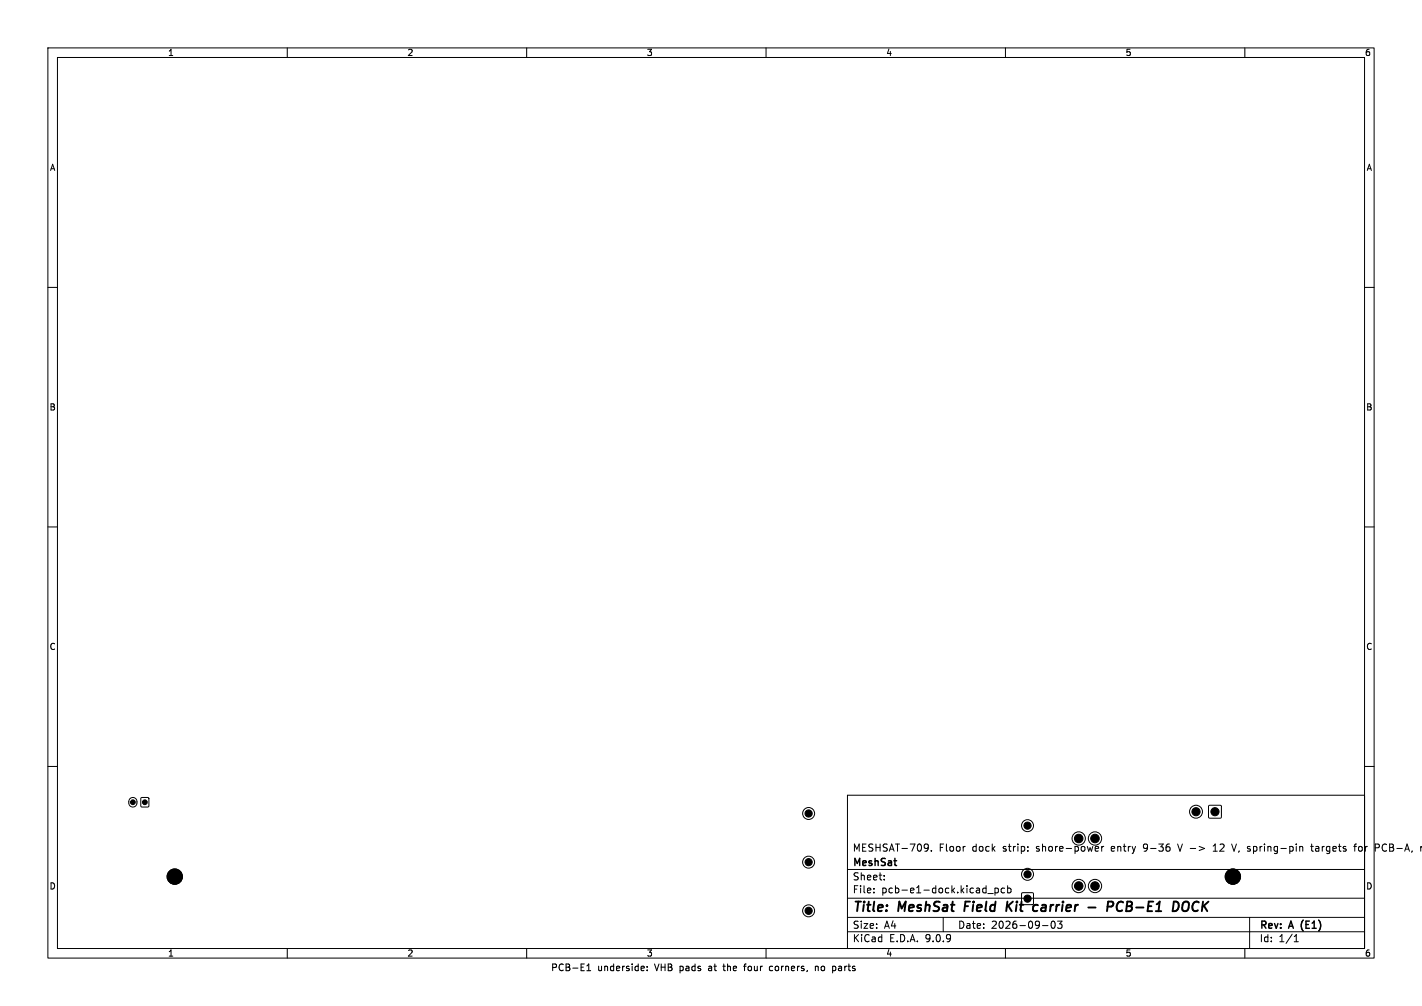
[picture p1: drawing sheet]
<svg xmlns="http://www.w3.org/2000/svg" width="297mm" height="210mm" viewBox="0 0 297 210" stroke-linecap="round" stroke-linejoin="round" font-family="sans-serif">
<defs><g id="words">
<g font-size="2.8">
<text x="178" y="190.9">Title:</text>
<text x="187.7" y="190.9">MeshSat</text>
<text x="202.3" y="190.9">Field</text>
<text x="211.8" y="190.9">Kit</text>
<text x="218.2" y="190.9">carrier</text>
<text x="230.5" y="190.9">-</text>
<text x="235.3" y="190.9">PCB-E1</text>
<text x="249.8" y="190.9">DOCK</text>
</g>
<g font-size="2.1">
<text x="178" y="178">MESHSAT-709.</text>
<text x="196.1" y="178">Floor</text>
<text x="203.1" y="178">dock</text>
<text x="209.6" y="178">strip:</text>
<text x="216.7" y="178">shore-power</text>
<text x="232.5" y="178">entry</text>
<text x="239.3" y="178">9-36</text>
<text x="246.8" y="178">V -&gt;</text>
<text x="254.4" y="178">12</text>
<text x="258.5" y="178">V, spring-pin</text>
<text x="275.3" y="178">targets</text>
<text x="284.5" y="178">for</text>
<text x="288.9" y="178">PCB-A,</text>
<text x="178" y="184">Sheet:</text>
<text x="178" y="181.2">MeshSat</text>
<text x="178" y="186.7">File:</text>
<text x="184.1" y="186.7">pcb-e1-dock.kicad_pcb</text>
<text x="178" y="196.9">KiCad</text>
<text x="178" y="194.1">Size:</text>
<text x="184.7" y="194.1">A4</text>
<text x="185.7" y="196.9">E.D.A.</text>
<text x="193.3" y="196.9">9.0.9</text>
<text x="200" y="194.1">Date:</text>
<text x="207" y="194.1">2026-09-03</text>
<text x="263" y="194.3">Rev:</text>
<text x="263" y="196.9">Id:</text>
<text x="267.1" y="196.9">1/1</text>
<text x="269.4" y="194.3">A</text>
<text x="272.4" y="194.3">(E1)</text>
</g>
<g font-size="1.9">
<text x="114.9" y="203">PCB-E1</text>
<text x="124.9" y="203">underside:</text>
<text x="137.1" y="203">VHB</text>
<text x="142.7" y="203">pads</text>
<text x="149" y="203">at</text>
<text x="152.5" y="203">the</text>
<text x="157.3" y="203">four</text>
<text x="162.9" y="203">corners,</text>
<text x="172.8" y="203">no</text>
<text x="176.8" y="203">parts</text>
</g>
<g font-size="1.8">
<text x="35" y="11.9">1</text>
<text x="85" y="11.9">2</text>
<text x="135" y="11.9">3</text>
<text x="185" y="11.9">4</text>
<text x="235" y="11.9">5</text>
<text x="285" y="11.9">6</text>
<text x="10.3" y="35.9">A</text>
<text x="285.4" y="35.9">A</text>
<text x="10.3" y="85.9">B</text>
<text x="285.3" y="85.9">B</text>
<text x="10.3" y="135.9">C</text>
<text x="285.3" y="135.9">C</text>
<text x="10.3" y="185.9">D</text>
<text x="285.3" y="185.9">D</text>
<text x="35" y="199.9">1</text>
<text x="85" y="199.9">2</text>
<text x="135" y="199.9">3</text>
<text x="185" y="199.9">4</text>
<text x="235" y="199.9">5</text>
<text x="285" y="199.9">6</text>
</g>
</g></defs>
<g fill="none" stroke="#000" stroke-width=".21">
<path d="M10 10h277v190h-277zM12 12h273v186h-273zM60 10v2M110 10v2M160 10v2M210 10v2M260 10v2M10 60h2M285 60h2M10 110h2M285 110h2M10 160h2"/>
<path d="M27.2 166.7a.85 .85 0 0 1 .9-.2 .85 .85 0 0 1 .5 .8v.3a.85 .85 0 0 1-.8 .9 .85 .85 0 0 1-.9-.9v-.5zM29.5 166.5h1.5v1.9h-1.5zM177 166h108v32h-108zM193.3 176.2l.5 .1a.99 .99 0 0 1-.3 1.4h-.3M193.9 176.8l-.2 .3h-.4M194.5 177.6v.1M201.5 176.7h.1M214.7 177.6v.1M214.7 176.8v.1M229 176.7l.4 .1 .1 .3-.8 .1M229.4 177.6l-.4 .1M230.1 176.7v1"/>
<path d="M230.5 176.7l-.4 .3M244 176.2h.2M244.1 176.8l.3 .3v.3l-.3 .3M246 176.2l.5 1.5M252.5 168.2h2.5v2.5h-2.5zM253.4 177.7h.8M253.4 176.6l.4-.4v1.5M257.2 176.2l.5 1.5 .5-1.5M271.5 176.8h.5l.1 .9M273.7 176.7h.6M274 176.2v1.3l.3 .2M282.7 176.7h.6"/>
<path d="M283.3 176.2l-.3 .2v1.3M283.8 176.8v.8M285 160h2M287.2 176.2h.6l.3 .3-.1 .4-.8 .1M296.7 176.7v1M297 176.7h.1M297 176.7l-.3 .3M60 198v2M110 198v2M160 198v2M177 194.5h108M177 191.5h108"/>
<path d="M177 187.5h108M177 181.5h108M182.5 186.3v.1M182.5 185.5v.1M184.7 183.6v.1M184.7 182.8v.1M197 191.5v3M206.3 186.5h1.2M207.8 185.4v1.5M207.8 185.5l.4-.1 .3 .3-.1 .6h-.6M209.8 185.5l-.4-.1-.3 .3 .1 .6h.6M210 198v2"/>
<path d="M210.5 185.5l.4-.1 .3 .3-.2 .6h-.5M210.5 184.9v1.5M213.4 186.4h2.4v2.4h-2.4zM217.7 193.2h1.2M219.7 192.4l.2-.1a.8 .8 0 0 1 .5 .7 .8 .8 0 0 1-.5 .8 1 1 0 0 1-.2-1.4zM220.9 192.3h.9l-.5 .6 .4 .1v.7l-.2 .1-.6-.1M260 198v2M261 191.5v6.5M270.3 196.6h.9M270.3 195.5l.4-.4v1.5"/>
<circle cx="168.9" cy="169.8" r="1.25"/>
<circle cx="168.9" cy="180" r="1.25"/>
<circle cx="214.6" cy="172.4" r="1.25"/>
<circle cx="225.3" cy="175" r="1.39"/>
<circle cx="228.7" cy="175" r="1.39"/>
<circle cx="249.8" cy="169.4" r="1.35"/>
<circle cx="36.5" cy="183" r="1.6"/>
<circle cx="168.9" cy="190.1" r="1.25"/>
<circle cx="214.6" cy="182.5" r="1.25"/>
<circle cx="225.3" cy="185" r="1.39"/>
<circle cx="228.7" cy="185" r="1.39"/>
<circle cx="257.5" cy="183" r="1.6"/>
</g>
<path d="M201.6 188.2l-.2 2M210.4 188.2l-.2 2M210.6 189.1l.7 1.1M211.6 188.2l-1.3 1.2M216.6 188.9l.2 .1M217.6 189.5l-.1 .6M227.3 189.4h1.5M232.4 189.1a.51 .51 0 0 0-.2-.9h-.7l-.3 2M234.6 188.4a.88 .88 0 0 0-1 0 .88 .88 0 0 0-.4 1 .69 .69 0 0 0 .3 .7 .69 .69 0 0 0 .9-.1M247.1 188.5a.69 .69 0 0 1 1.2 0 1.47 1.47 0 0 1-.6 1.7l-.6-.1a1.5 1.5 0 0 1 0-1.6zM249.1 189.1v.6" fill="none" stroke="#000" stroke-width=".4"/>
<g fill="none" stroke="#000" stroke-width=".22">
<path d="M122.6 202.6h.8M122.6 201.6l.4-.4v1.4M134.5 201.8l.1 .2-.7 .2M135.2 202.5v.1M135.2 201.8v.1M142 201.7v1.4M142 202.6h.2M142.2 201.7l-.2 .1M148.4 201.7l-.4 .1M148.5 202.1h-.3l-.2 .2v.3h.5M151 201.7h.5M151.2 202.6h.3"/>
<path d="M156.7 201.7l-.3 .1-.2 .2 .1 .5 .4 .1M161.2 201.7l.2 .1M161.4 202.6h-.2M162.4 201.7l-.4 .1-.1 .2 .1 .5 .4 .1M170.4 201.8h.4l.1 .8M171.6 201.8l.2-.1 .4 .1v.6l-.1 .2h-.3l-.2-.1zM175.6 201.7l.2 .2v.7M175.8 202.6h-.5M175.8 202l-.5 .1"/>
</g>
<g fill="#000" stroke="#000" stroke-width=".21">
<circle cx="27.8" cy="167.5" r=".5"/>
<circle cx="30.3" cy="167.5" r=".5"/>
<circle cx="168.9" cy="169.8" r=".75"/>
<circle cx="168.9" cy="180" r=".75"/>
<circle cx="214.6" cy="172.4" r=".75"/>
<circle cx="225.3" cy="175" r=".89"/>
<circle cx="228.7" cy="175" r=".89"/>
<circle cx="249.8" cy="169.4" r=".85"/>
<circle cx="253.8" cy="169.4" r=".85"/>
<circle cx="36.5" cy="183" r="1.6"/>
<circle cx="168.9" cy="190.1" r=".75"/>
<circle cx="214.6" cy="182.5" r=".75"/>
<circle cx="214.6" cy="187.6" r=".75"/>
<circle cx="225.3" cy="185" r=".89"/>
<circle cx="228.7" cy="185" r=".89"/>
<circle cx="257.5" cy="183" r="1.6"/>
</g>
<use href="#words"/>
</svg>
